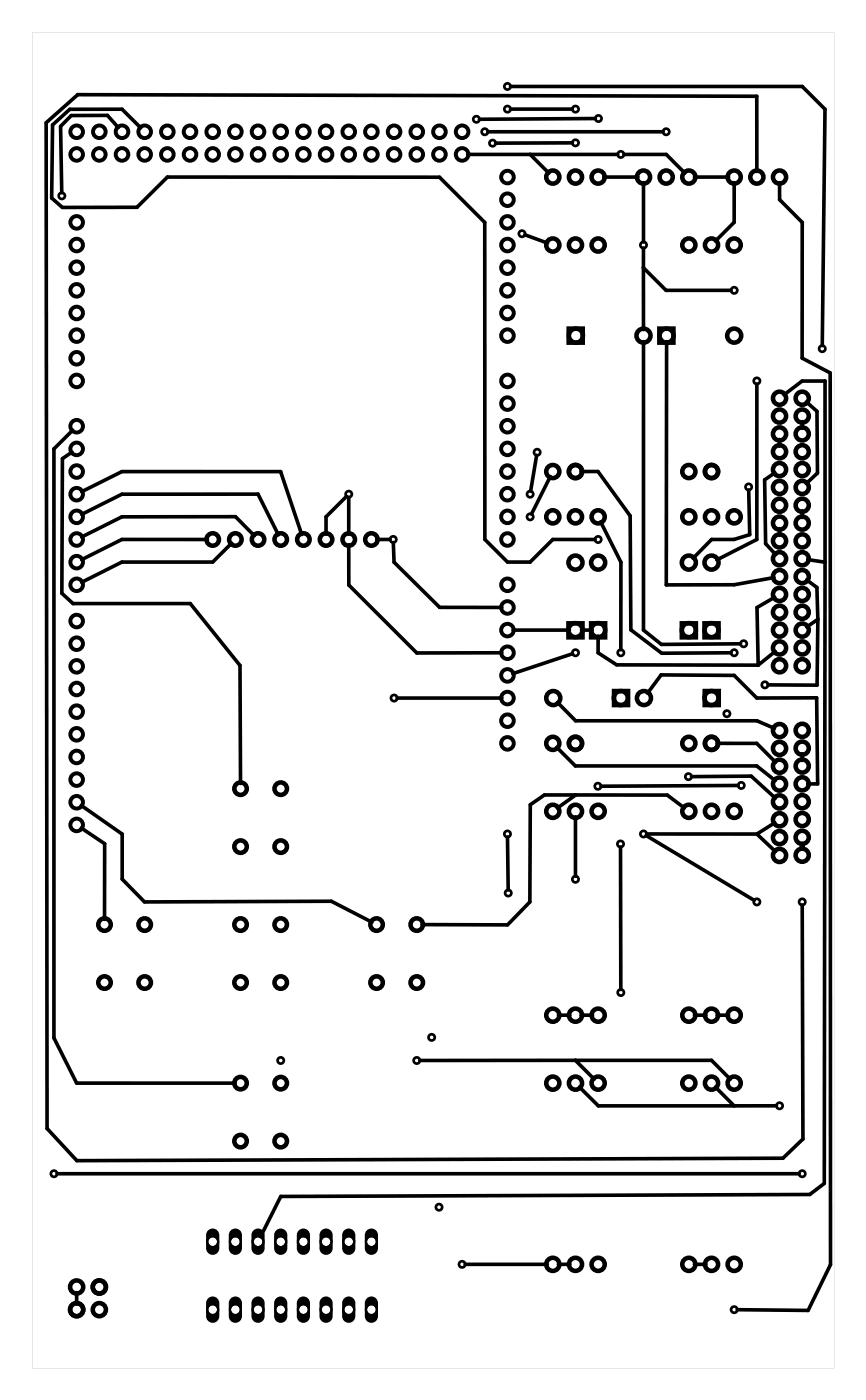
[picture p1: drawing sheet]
<svg xmlns="http://www.w3.org/2000/svg" width="97mm" height="157mm" viewBox="0 0 97 157" stroke-linecap="round" stroke-linejoin="round" font-family="sans-serif">
<g fill="#000">
<path d="M3.6 3.6h89.8v149.8h-89.8zM3.6 3.6v149.8h89.8v-149.8z"/>
<path d="M23.3 138a.74 .74 0 0 1 .8-.2 .74 .74 0 0 1 .5 .7v1.5a.74 .74 0 0 1-.8 .7 .74 .74 0 0 1-.7-.7v-1.5zM23.3 139.2a.5 .5 0 0 0 1 0 .5 .5 0 0 0-1 0z"/>
<path d="M25.8 138a.74 .74 0 0 1 .9-.2 .74 .74 0 0 1 .4 .7v1.5a.74 .74 0 0 1-.7 .7 .74 .74 0 0 1-.8-.7v-1.5zM25.9 139.2a.5 .5 0 0 0 1 0 .5 .5 0 0 0-1 0z"/>
<path d="M28.4 138a.74 .74 0 0 1 .8-.2 .74 .74 0 0 1 .4 .7v1.5a.74 .74 0 0 1-.7 .7 .74 .74 0 0 1-.7-.7v-1.5zM28.4 139.2a.5 .5 0 0 0 1 0 .5 .5 0 0 0-1 0z"/>
<path d="M30.9 138a.74 .74 0 0 1 .8-.2 .74 .74 0 0 1 .5 .7v1.5a.74 .74 0 0 1-.8 .7 .74 .74 0 0 1-.7-.7v-1.5zM31 139.2a.49 .49 0 0 0 .9 0 .49 .49 0 0 0-.9 0z"/>
<path d="M33.5 138a.74 .74 0 0 1 .8-.2 .74 .74 0 0 1 .4 .7v1.5a.74 .74 0 0 1-.7 .7 .74 .74 0 0 1-.8-.7v-1.5zM33.5 139.2a.5 .5 0 0 0 1 0 .5 .5 0 0 0-1 0z"/>
<path d="M36 138a.74 .74 0 0 1 .8-.2 .74 .74 0 0 1 .5 .7v1.5a.74 .74 0 0 1-.8 .7 .74 .74 0 0 1-.7-.7v-1.5zM36 139.2a.5 .5 0 0 0 1 0 .5 .5 0 0 0-1 0z"/>
<path d="M38.5 138a.74 .74 0 0 1 .9-.2 .74 .74 0 0 1 .4 .7v1.5a.74 .74 0 0 1-.7 .7 .74 .74 0 0 1-.8-.7v-1.5zM38.6 139.2a.5 .5 0 0 0 1 0 .5 .5 0 0 0-1 0z"/>
<path d="M41.1 138a.74 .74 0 0 1 .8-.2 .74 .74 0 0 1 .4 .7v1.5a.74 .74 0 0 1-.7 .7 .74 .74 0 0 1-.7-.7v-1.5zM41.1 139.2a.5 .5 0 0 0 1 0 .5 .5 0 0 0-1 0z"/>
<path d="M23.3 145.6a.74 .74 0 0 1 .8-.2 .74 .74 0 0 1 .5 .7v1.5a.74 .74 0 0 1-.8 .7 .74 .74 0 0 1-.7-.7v-1.5zM23.3 146.9a.5 .5 0 0 0 1 0 .5 .5 0 0 0-1 0z"/>
<path d="M25.8 145.6a.74 .74 0 0 1 .9-.2 .74 .74 0 0 1 .4 .7v1.5a.74 .74 0 0 1-.7 .7 .74 .74 0 0 1-.8-.7v-1.5zM25.9 146.9a.5 .5 0 0 0 1 0 .5 .5 0 0 0-1 0z"/>
<path d="M28.4 145.6a.74 .74 0 0 1 .8-.2 .74 .74 0 0 1 .4 .7v1.5a.74 .74 0 0 1-.7 .7 .74 .74 0 0 1-.7-.7v-1.5zM28.4 146.9a.5 .5 0 0 0 1 0 .5 .5 0 0 0-1 0z"/>
<path d="M30.9 145.6a.74 .74 0 0 1 .8-.2 .74 .74 0 0 1 .5 .7v1.5a.74 .74 0 0 1-.8 .7 .74 .74 0 0 1-.7-.7v-1.5zM31 146.9a.49 .49 0 0 0 .9 0 .49 .49 0 0 0-.9 0z"/>
<path d="M33.5 145.6a.74 .74 0 0 1 .8-.2 .74 .74 0 0 1 .4 .7v1.5a.74 .74 0 0 1-.7 .7 .74 .74 0 0 1-.8-.7v-1.5zM33.5 146.9a.5 .5 0 0 0 1 0 .5 .5 0 0 0-1 0z"/>
<path d="M36 145.6a.74 .74 0 0 1 .8-.2 .74 .74 0 0 1 .5 .7v1.5a.74 .74 0 0 1-.8 .7 .74 .74 0 0 1-.7-.7v-1.5zM36 146.9a.5 .5 0 0 0 1 0 .5 .5 0 0 0-1 0z"/>
<path d="M38.5 145.6a.74 .74 0 0 1 .9-.2 .74 .74 0 0 1 .4 .7v1.5a.74 .74 0 0 1-.7 .7 .74 .74 0 0 1-.8-.7v-1.5zM38.6 146.9a.5 .5 0 0 0 1 0 .5 .5 0 0 0-1 0z"/>
<path d="M41.1 145.6a.74 .74 0 0 1 .8-.2 .74 .74 0 0 1 .4 .7v1.5a.74 .74 0 0 1-.7 .7 .74 .74 0 0 1-.7-.7v-1.5zM41.1 146.9a.5 .5 0 0 0 1 0 .5 .5 0 0 0-1 0z"/>
</g>
<g fill="none" stroke="#000" stroke-width=".51">
<path d="M63.7 36.8h1.6v1.6h-1.6zM73.9 36.8h1.5v1.6h-1.5zM63.7 69.9h1.6v1.6h-1.6zM66.2 69.9h1.6v1.6h-1.6zM68.8 77.5h1.6v1.6h-1.6zM76.4 69.9h1.6v1.6h-1.6zM78.9 69.9h1.6v1.6h-1.6zM78.9 77.5h1.6v1.6h-1.6z"/>
<circle cx="61.9" cy="19.9" r=".74"/>
<circle cx="64.5" cy="19.9" r=".74"/>
<circle cx="67" cy="19.9" r=".74"/>
<circle cx="72.1" cy="19.9" r=".74"/>
<circle cx="74.6" cy="19.9" r=".74"/>
<circle cx="77.2" cy="19.9" r=".74"/>
<circle cx="82.2" cy="19.9" r=".74"/>
<circle cx="84.8" cy="19.9" r=".74"/>
<circle cx="87.3" cy="19.9" r=".74"/>
<circle cx="61.9" cy="27.5" r=".74"/>
<circle cx="64.5" cy="27.5" r=".74"/>
<circle cx="64.5" cy="37.6" r=".79"/>
<circle cx="67" cy="27.5" r=".74"/>
<circle cx="72.1" cy="37.6" r=".79"/>
<circle cx="74.7" cy="37.6" r=".79"/>
<circle cx="77.2" cy="27.5" r=".74"/>
<circle cx="79.7" cy="27.5" r=".74"/>
<circle cx="82.2" cy="37.6" r=".79"/>
<circle cx="82.2" cy="27.5" r=".74"/>
<circle cx="61.9" cy="52.9" r=".74"/>
<circle cx="61.9" cy="58" r=".74"/>
<circle cx="64.5" cy="52.9" r=".74"/>
<circle cx="64.5" cy="58" r=".74"/>
<circle cx="67" cy="58" r=".74"/>
<circle cx="77.2" cy="52.9" r=".74"/>
<circle cx="77.2" cy="58" r=".74"/>
<circle cx="79.7" cy="52.9" r=".74"/>
<circle cx="79.7" cy="58" r=".74"/>
<circle cx="82.2" cy="58" r=".74"/>
<circle cx="87.3" cy="54.7" r=".74"/>
<circle cx="87.3" cy="50.7" r=".74"/>
<circle cx="87.3" cy="48.7" r=".74"/>
<circle cx="87.3" cy="52.7" r=".74"/>
<circle cx="87.3" cy="44.7" r=".74"/>
<circle cx="87.3" cy="56.7" r=".74"/>
<circle cx="87.3" cy="46.7" r=".74"/>
<circle cx="87.3" cy="58.7" r=".74"/>
<circle cx="89.9" cy="54.7" r=".74"/>
<circle cx="89.9" cy="50.7" r=".74"/>
<circle cx="89.9" cy="48.7" r=".74"/>
<circle cx="89.9" cy="52.7" r=".74"/>
<circle cx="89.9" cy="44.7" r=".74"/>
<circle cx="89.9" cy="56.7" r=".74"/>
<circle cx="89.9" cy="46.7" r=".74"/>
<circle cx="89.9" cy="58.7" r=".74"/>
<circle cx="23.8" cy="60.5" r=".7"/>
<circle cx="26.4" cy="60.5" r=".7"/>
<circle cx="28.9" cy="60.5" r=".7"/>
<circle cx="31.4" cy="60.5" r=".7"/>
<circle cx="34" cy="60.5" r=".7"/>
<circle cx="36.5" cy="60.5" r=".7"/>
<circle cx="39.1" cy="60.5" r=".7"/>
<circle cx="41.6" cy="60.5" r=".7"/>
<circle cx="62" cy="78.3" r=".79"/>
<circle cx="64.5" cy="63.1" r=".79"/>
<circle cx="64.5" cy="70.7" r=".79"/>
<circle cx="67" cy="63.1" r=".79"/>
<circle cx="67" cy="70.7" r=".79"/>
<circle cx="69.5" cy="78.3" r=".79"/>
<circle cx="72.1" cy="78.3" r=".79"/>
<circle cx="77.2" cy="63.1" r=".79"/>
<circle cx="77.2" cy="70.7" r=".79"/>
<circle cx="79.7" cy="78.3" r=".79"/>
<circle cx="79.7" cy="63.1" r=".79"/>
<circle cx="79.7" cy="70.7" r=".79"/>
<circle cx="87.3" cy="66.7" r=".74"/>
<circle cx="87.3" cy="68.7" r=".74"/>
<circle cx="87.3" cy="64.7" r=".74"/>
<circle cx="87.3" cy="60.7" r=".74"/>
<circle cx="87.3" cy="72.7" r=".74"/>
<circle cx="87.3" cy="74.7" r=".74"/>
<circle cx="87.3" cy="62.7" r=".74"/>
<circle cx="87.3" cy="70.7" r=".74"/>
<circle cx="89.9" cy="66.7" r=".74"/>
<circle cx="89.9" cy="68.7" r=".74"/>
<circle cx="89.9" cy="64.7" r=".74"/>
<circle cx="89.9" cy="60.7" r=".74"/>
<circle cx="89.9" cy="72.7" r=".74"/>
<circle cx="89.9" cy="74.7" r=".74"/>
<circle cx="89.9" cy="62.7" r=".74"/>
<circle cx="89.9" cy="70.7" r=".74"/>
<circle cx="26.9" cy="94.9" r=".7"/>
<circle cx="26.9" cy="88.4" r=".7"/>
<circle cx="31.4" cy="94.9" r=".7"/>
<circle cx="31.4" cy="88.4" r=".7"/>
<circle cx="61.9" cy="91" r=".74"/>
<circle cx="61.9" cy="83.4" r=".74"/>
<circle cx="64.5" cy="91" r=".74"/>
<circle cx="64.5" cy="83.4" r=".74"/>
<circle cx="67" cy="91" r=".74"/>
<circle cx="77.2" cy="91" r=".74"/>
<circle cx="77.2" cy="83.4" r=".74"/>
<circle cx="79.7" cy="91" r=".74"/>
<circle cx="79.7" cy="83.4" r=".74"/>
<circle cx="82.2" cy="91" r=".74"/>
<circle cx="87.3" cy="91.9" r=".74"/>
<circle cx="87.3" cy="87.9" r=".74"/>
<circle cx="87.3" cy="85.9" r=".74"/>
<circle cx="87.3" cy="89.9" r=".74"/>
<circle cx="87.3" cy="81.9" r=".74"/>
<circle cx="87.3" cy="93.9" r=".74"/>
<circle cx="87.3" cy="83.9" r=".74"/>
<circle cx="87.3" cy="95.9" r=".74"/>
<circle cx="89.9" cy="91.9" r=".74"/>
<circle cx="89.9" cy="87.9" r=".74"/>
<circle cx="89.9" cy="85.9" r=".74"/>
<circle cx="89.9" cy="89.9" r=".74"/>
<circle cx="89.9" cy="81.9" r=".74"/>
<circle cx="89.9" cy="93.9" r=".74"/>
<circle cx="89.9" cy="83.9" r=".74"/>
<circle cx="89.9" cy="95.9" r=".74"/>
<circle cx="11.7" cy="110.2" r=".7"/>
<circle cx="11.7" cy="103.7" r=".7"/>
<circle cx="16.2" cy="110.2" r=".7"/>
<circle cx="16.2" cy="103.7" r=".7"/>
<circle cx="26.9" cy="110.2" r=".7"/>
<circle cx="26.9" cy="103.7" r=".7"/>
<circle cx="31.4" cy="110.2" r=".7"/>
<circle cx="31.4" cy="103.7" r=".7"/>
<circle cx="42.2" cy="110.2" r=".7"/>
<circle cx="42.2" cy="103.7" r=".7"/>
<circle cx="46.7" cy="110.2" r=".7"/>
<circle cx="46.7" cy="103.7" r=".7"/>
<circle cx="61.9" cy="113.8" r=".74"/>
<circle cx="64.5" cy="113.8" r=".74"/>
<circle cx="67" cy="113.8" r=".74"/>
<circle cx="77.2" cy="113.8" r=".74"/>
<circle cx="79.7" cy="113.8" r=".74"/>
<circle cx="82.2" cy="113.8" r=".74"/>
<circle cx="26.9" cy="128" r=".7"/>
<circle cx="26.9" cy="121.5" r=".7"/>
<circle cx="31.4" cy="128" r=".7"/>
<circle cx="31.4" cy="121.5" r=".7"/>
<circle cx="61.9" cy="121.5" r=".74"/>
<circle cx="64.5" cy="121.5" r=".74"/>
<circle cx="67" cy="121.5" r=".74"/>
<circle cx="77.2" cy="121.5" r=".74"/>
<circle cx="79.7" cy="121.5" r=".74"/>
<circle cx="82.2" cy="121.5" r=".74"/>
<circle cx="8.6" cy="146.9" r=".74"/>
<circle cx="8.6" cy="144.3" r=".74"/>
<circle cx="11.1" cy="146.9" r=".74"/>
<circle cx="11.1" cy="144.3" r=".74"/>
<circle cx="61.9" cy="141.8" r=".74"/>
<circle cx="64.5" cy="141.8" r=".74"/>
<circle cx="67" cy="141.8" r=".74"/>
<circle cx="77.2" cy="141.8" r=".74"/>
<circle cx="79.7" cy="141.8" r=".74"/>
<circle cx="82.2" cy="141.8" r=".74"/>
</g>
<g fill="none" stroke="#000" stroke-width=".3">
<circle cx="53.4" cy="13.4" r=".35"/>
<circle cx="54.3" cy="14.8" r=".35"/>
<circle cx="55.2" cy="16.1" r=".35"/>
<circle cx="56.8" cy="9.7" r=".35"/>
<circle cx="56.8" cy="12.2" r=".35"/>
<circle cx="64.5" cy="16" r=".35"/>
<circle cx="64.5" cy="12.2" r=".35"/>
<circle cx="67" cy="13.3" r=".35"/>
<circle cx="69.5" cy="17.3" r=".35"/>
<circle cx="74.6" cy="14.8" r=".35"/>
<circle cx="6.9" cy="22" r=".35"/>
<circle cx="58.5" cy="26.2" r=".35"/>
<circle cx="72.1" cy="27.5" r=".35"/>
<circle cx="82.2" cy="32.6" r=".35"/>
<circle cx="92.1" cy="39.1" r=".35"/>
<circle cx="39.1" cy="55.4" r=".35"/>
<circle cx="59.4" cy="55.4" r=".35"/>
<circle cx="59.4" cy="58" r=".35"/>
<circle cx="60.2" cy="50.7" r=".35"/>
<circle cx="83.9" cy="54.6" r=".35"/>
<circle cx="84.8" cy="42.7" r=".35"/>
<circle cx="44" cy="60.5" r=".35"/>
<circle cx="44.1" cy="78.3" r=".35"/>
<circle cx="64.5" cy="73.2" r=".35"/>
<circle cx="67" cy="60.5" r=".35"/>
<circle cx="69.5" cy="73.2" r=".35"/>
<circle cx="82.2" cy="73.2" r=".35"/>
<circle cx="83.3" cy="72.2" r=".35"/>
<circle cx="85.7" cy="76.8" r=".35"/>
<circle cx="56.8" cy="93.5" r=".35"/>
<circle cx="64.5" cy="98.6" r=".35"/>
<circle cx="67" cy="88.2" r=".35"/>
<circle cx="69.5" cy="94.6" r=".35"/>
<circle cx="72.1" cy="93.5" r=".35"/>
<circle cx="77.1" cy="87.1" r=".35"/>
<circle cx="81.4" cy="80" r=".35"/>
<circle cx="83" cy="88.1" r=".35"/>
<circle cx="31.4" cy="118.9" r=".35"/>
<circle cx="46.7" cy="118.9" r=".35"/>
<circle cx="48.4" cy="116.3" r=".35"/>
<circle cx="56.9" cy="100.1" r=".35"/>
<circle cx="69.5" cy="111.3" r=".35"/>
<circle cx="84.8" cy="101.1" r=".35"/>
<circle cx="89.9" cy="101.1" r=".35"/>
<circle cx="6" cy="131.6" r=".35"/>
<circle cx="49.2" cy="135.4" r=".35"/>
<circle cx="87.3" cy="124" r=".35"/>
<circle cx="89.9" cy="131.6" r=".35"/>
<circle cx="51.8" cy="141.8" r=".35"/>
<circle cx="82.2" cy="146.9" r=".35"/>
</g>
<g fill="none" stroke="#000" stroke-width=".44">
<circle cx="8.6" cy="17.3" r=".71"/>
<circle cx="8.6" cy="14.8" r=".71"/>
<circle cx="11.1" cy="17.3" r=".71"/>
<circle cx="11.1" cy="14.8" r=".71"/>
<circle cx="13.7" cy="17.3" r=".71"/>
<circle cx="13.7" cy="14.8" r=".71"/>
<circle cx="16.2" cy="14.8" r=".71"/>
<circle cx="16.2" cy="17.3" r=".71"/>
<circle cx="18.7" cy="14.8" r=".71"/>
<circle cx="18.7" cy="17.3" r=".71"/>
<circle cx="21.3" cy="17.3" r=".71"/>
<circle cx="21.3" cy="14.8" r=".71"/>
<circle cx="23.8" cy="17.3" r=".71"/>
<circle cx="23.8" cy="14.8" r=".71"/>
<circle cx="26.4" cy="17.3" r=".71"/>
<circle cx="26.4" cy="14.8" r=".71"/>
<circle cx="28.9" cy="14.8" r=".71"/>
<circle cx="28.9" cy="17.3" r=".71"/>
<circle cx="31.4" cy="17.3" r=".71"/>
<circle cx="31.4" cy="14.8" r=".71"/>
<circle cx="34" cy="14.8" r=".71"/>
<circle cx="34" cy="17.3" r=".71"/>
<circle cx="36.5" cy="14.8" r=".71"/>
<circle cx="36.5" cy="17.3" r=".71"/>
<circle cx="39.1" cy="17.3" r=".71"/>
<circle cx="39.1" cy="14.8" r=".71"/>
<circle cx="41.6" cy="14.8" r=".71"/>
<circle cx="41.6" cy="17.3" r=".71"/>
<circle cx="44.1" cy="14.8" r=".71"/>
<circle cx="44.1" cy="17.3" r=".71"/>
<circle cx="46.7" cy="17.3" r=".71"/>
<circle cx="46.7" cy="14.8" r=".71"/>
<circle cx="49.2" cy="17.3" r=".71"/>
<circle cx="49.2" cy="14.8" r=".71"/>
<circle cx="51.8" cy="17.3" r=".71"/>
<circle cx="51.8" cy="14.8" r=".71"/>
<circle cx="56.8" cy="19.9" r=".71"/>
<circle cx="8.6" cy="37.6" r=".71"/>
<circle cx="8.6" cy="35.1" r=".71"/>
<circle cx="8.6" cy="24.9" r=".71"/>
<circle cx="8.6" cy="30" r=".71"/>
<circle cx="8.6" cy="27.5" r=".71"/>
<circle cx="8.6" cy="32.6" r=".71"/>
<circle cx="56.8" cy="22.4" r=".71"/>
<circle cx="56.8" cy="27.5" r=".71"/>
<circle cx="56.8" cy="37.6" r=".71"/>
<circle cx="56.8" cy="30" r=".71"/>
<circle cx="56.8" cy="32.6" r=".71"/>
<circle cx="56.8" cy="24.9" r=".71"/>
<circle cx="56.8" cy="35.1" r=".71"/>
<circle cx="8.6" cy="42.7" r=".71"/>
<circle cx="8.6" cy="52.9" r=".71"/>
<circle cx="8.6" cy="40.2" r=".71"/>
<circle cx="8.6" cy="47.8" r=".71"/>
<circle cx="8.6" cy="50.3" r=".71"/>
<circle cx="8.6" cy="55.4" r=".71"/>
<circle cx="8.6" cy="58" r=".71"/>
<circle cx="56.8" cy="55.4" r=".71"/>
<circle cx="56.8" cy="47.8" r=".71"/>
<circle cx="56.8" cy="42.7" r=".71"/>
<circle cx="56.8" cy="58" r=".71"/>
<circle cx="56.8" cy="50.3" r=".71"/>
<circle cx="56.8" cy="45.3" r=".71"/>
<circle cx="56.8" cy="52.9" r=".71"/>
<circle cx="8.6" cy="69.6" r=".71"/>
<circle cx="8.6" cy="77.3" r=".71"/>
<circle cx="8.6" cy="74.7" r=".71"/>
<circle cx="8.6" cy="79.8" r=".71"/>
<circle cx="8.6" cy="72.2" r=".71"/>
<circle cx="8.6" cy="63" r=".71"/>
<circle cx="8.6" cy="60.5" r=".71"/>
<circle cx="8.6" cy="65.6" r=".71"/>
<circle cx="56.8" cy="75.7" r=".71"/>
<circle cx="56.8" cy="73.2" r=".71"/>
<circle cx="56.8" cy="70.7" r=".71"/>
<circle cx="56.8" cy="78.3" r=".71"/>
<circle cx="56.8" cy="68.1" r=".71"/>
<circle cx="56.8" cy="60.5" r=".71"/>
<circle cx="56.8" cy="65.6" r=".71"/>
<circle cx="8.6" cy="90" r=".71"/>
<circle cx="8.6" cy="92.5" r=".71"/>
<circle cx="8.6" cy="84.9" r=".71"/>
<circle cx="8.6" cy="87.4" r=".71"/>
<circle cx="8.6" cy="82.3" r=".71"/>
<circle cx="56.8" cy="83.4" r=".71"/>
<circle cx="56.8" cy="80.8" r=".71"/>
</g>
<g fill="none" stroke="#000" stroke-width=".25">
<circle cx="23.8" cy="139.2" r=".61"/>
<circle cx="26.4" cy="139.2" r=".61"/>
<circle cx="28.9" cy="139.2" r=".61"/>
<circle cx="31.4" cy="139.2" r=".61"/>
<circle cx="34" cy="139.2" r=".61"/>
<circle cx="36.5" cy="139.2" r=".61"/>
<circle cx="39.1" cy="139.2" r=".61"/>
<circle cx="41.6" cy="139.2" r=".61"/>
<circle cx="23.8" cy="146.9" r=".61"/>
<circle cx="26.4" cy="146.9" r=".61"/>
<circle cx="28.9" cy="146.9" r=".61"/>
<circle cx="31.4" cy="146.9" r=".61"/>
<circle cx="34" cy="146.9" r=".61"/>
<circle cx="36.5" cy="146.9" r=".61"/>
<circle cx="39.1" cy="146.9" r=".61"/>
<circle cx="41.6" cy="146.9" r=".61"/>
</g>
<g fill="none" stroke="#000" stroke-width=".41">
<path d="M13.3 14.3l-1.3-1.4-4 .1-1.2 1.2 .1 7.4M15.8 14.3l-2.1-2.1-5.9 .1-1.9 1.7-.1 8.2 1.2 1.1 8.3-.1 3.5-3.3h30.4l5.1 5v35.6l2.6 2.5h2.5l2.5-2.5h4.8M54.6 14.8h19.7M57.2 9.7h32.7l2.5 2.5-.3 26.6M57.2 12.2h6.9M59.4 17.3l2.1 2.1M64.1 16l-8.6 .1M66.7 13.3l-13 .1M67.6 19.9h3.9M69.2 17.3h-16.8M69.9 17.3h4.7l2.1 2.1M77.8 19.9h3.8"/>
<path d="M84.8 19.2v-8.4l-76.1-.2-3.5 3.2 .1 112.7 3.3 3.6 79.1-.2 2.2-2.2v-26.2M58.8 26.3l2.5 1M72.1 30l2.5 2.6h7.3M72.1 30v7M72.1 27.8v2.2M72.1 38.3v32.3l2 1.7 8.9-.1M72.1 20.5v6.6M74.7 38.3l-.1 27.3h7.6l4.5-.8M82.2 20.5v4.4l-2.1 2.1M87.3 20.5v1.9l2.6 2.5v15.3l3.1 1.6v100l-2.5 5.1h-7.9M8.1 50.7l-1.1 .7-.1 15.1 1.3 1.2h13.1l5.6 6.9v13.2M8.1 48.2l-2.1 2.1v66.1l2.6 5.1h17.8"/>
<path d="M9.1 57.7l4.6-2.3h15.2l2.3 4.6M9.1 55.1l4.6-2.2h17.7l2.4 7M38.8 55.7l-2.3 2.3v1.9M39.1 55.8v4.1M60.1 51.1l-.7 4M61.6 53.4l-2.1 4.3M65.1 52.9h1.9l3.6 4.9 .1 12.8 3.4 2.6h7.8M67.3 58.5l2.3 4.5-.1 9.9M83.9 54.9l.1 5.1-1.8 .5h-2.5l-2.1 2.1M84.8 43.1v17.4l-4.5 2.3M86.8 53l-1.1 .8 .1 7.2 1.1 1.2M87.3 49.3v.7"/>
<path d="M87.3 59.3v.7M87.8 44.3l2.1-1.6h2.5v20.3M89.9 47.3v.7M89.9 57.3v.7M90.3 45.1l1.2 1 .1 6.9-1.3 1.2M23.2 60.5h-9.5l-4.6 2.3M26 60.9l-2.2 2.1h-10.1l-4.6 2.3M28.5 60.1l-2.1-2.2-12.7 .1-4.6 2.2M39.1 61.1v4.5l7.6 7.6h9.5M43.7 60.5h-1.5M44.1 60.8v2.2l5.2 5.1h6.9M44.5 78.3h11.7"/>
<path d="M62.5 78.8l2 2h20.3l2 .9M63.8 70.7h-6.3M64.1 73.3l-6.7 2.2M65.1 70.7h1.2M67 71.3v1.9l2.1 1.4h15.8M72.5 77.7l1.6-2h8.1l2.6 2.6 6.7-.1 .1 9.7h-1.1M86.8 67l-2 1.1 .1 6.5M86.8 73l-1.9 1.6M90.4 65l1.1 .9 .1 3.5M90.5 62.7l1.9 .3M91.6 69.4l-.1 7.4h-5.5M91.6 69.4l-1.2 .9"/>
<path d="M92.4 63l-.1 69.7-1.6 1.2-59.2 .3-2.3 4.5M9.1 90.3l4.6 3.2v5.1l2.5 2.5h20.9l4.6 2.3M9.1 92.8l2.6 1.8v8.5M56.9 93.9v5.9M62.4 83.8l2.1 2.1h20.3l2 1.6M64.5 91.6v6.7M64.5 89.1h-3.5l-1.6 1.1v10.9l-2.5 2.6h-9.6M64.5 89.1l-2.1 1.5M64.5 89.1l10.3 .1 1.9 1.4M69.5 95v16M72.4 93.7l12.1 7.3M72.4 93.5h12.4"/>
<path d="M77.5 87.1l6.6-.1 2.8 2.5M80.3 83.4h4.5l2.1 2.1M82.7 88.1l-15.4 .1M84.8 93.5l2.1 2M86.8 92.3l-2 1.2M89.9 84.5v.8M62.6 113.8h1.2M64.5 118.9h-17.5M64.5 118.9l2.1 2.1M64.5 118.9h15.2l2.1 2.1M65.1 113.8h1.3M77.8 113.8h1.3"/>
<path d="M80.3 113.8h1.3M6.4 131.6h83.1M64.9 121.9l2.1 2.1h20M80.1 121.9l2.1 2.1M8.6 144.9v1.3M52.1 141.8h9.2M62.6 141.8h1.2M77.8 141.8h1.3"/>
</g>
<path d="M89.9 94.7v.4" fill="none" stroke="#000" stroke-width=".61"/>
</svg>
